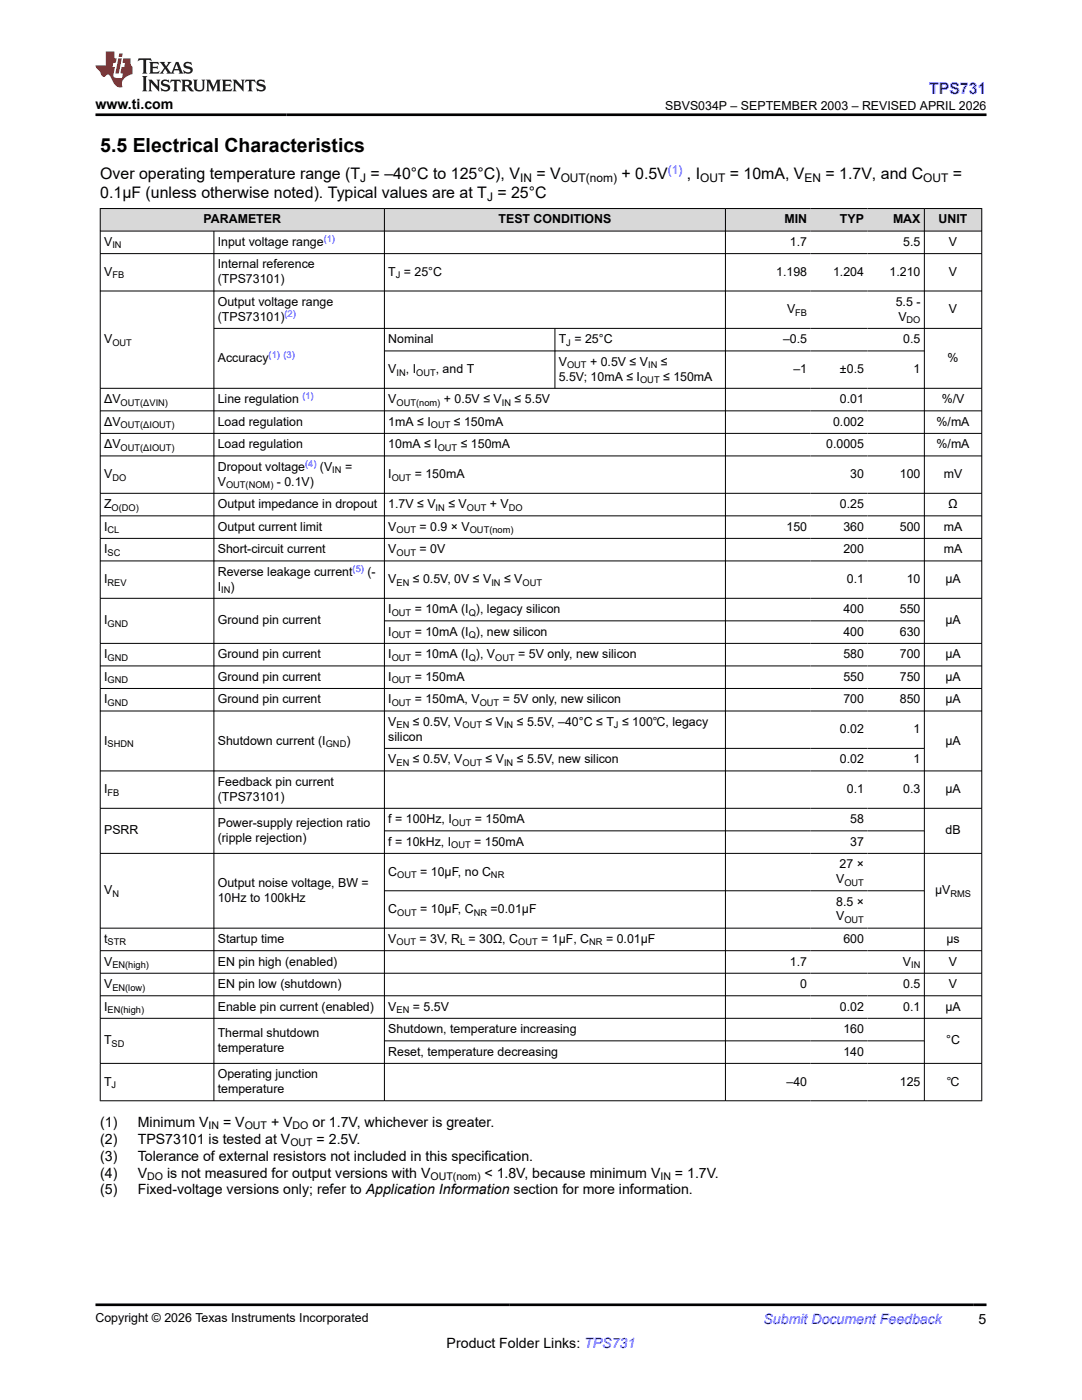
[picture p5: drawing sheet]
<svg xmlns="http://www.w3.org/2000/svg" width="216mm" height="279mm" viewBox="0 0 216 279" stroke-linecap="round" stroke-linejoin="round" font-family="sans-serif">
<defs><g id="words">
<text font-size="3.9" x="20" y="30.3">5.5 Electrical Characteristics</text>
<text font-size="3.2" fill="#00f" x="185.4" y="18.7">TPS731</text>
<g font-size="3.2">
<text x="20" y="35.7">Over operating temperature range (T = –40°C to 125°C), V</text>
<text x="107" y="35.7">= V</text>
<text x="124" y="35.7">+ 0.5V</text>
<text x="137.1" y="35.7">, I</text>
<text x="145.6" y="35.7">= 10mA, V</text>
<text x="164.7" y="35.7">= 1.7V, and C</text>
<text x="190.1" y="35.7">=</text>
<text x="20" y="39.5">0.1μF (unless otherwise noted). Typical values are at T = 25°C</text>
</g>
<g font-size="2.8">
<text x="19" y="21.8">www.ti.com</text>
<text x="20" y="224.8">(1)</text>
<text x="27.5" y="224.8">Minimum V</text>
<text x="44.5" y="224.8">= V</text>
<text x="54.1" y="224.8">+ V</text>
<text x="62.4" y="224.8">or 1.7V, whichever is greater.</text>
<text x="20" y="228.2">(2)</text>
<text x="20" y="231.6">(3)</text>
<text x="27.5" y="228.2">TPS73101 is tested at V</text>
<text x="27.5" y="231.6">Tolerance of external resistors not included in this specification.</text>
<text x="63.2" y="228.2">= 2.5V.</text>
<text x="20" y="238.4">(5)</text>
<text x="20" y="235">(4)</text>
<text x="27.5" y="238.4">Fixed-voltage versions only; refer to Application Information section for more information.</text>
<text x="27.5" y="235">V</text>
<text x="33.3" y="235">is not measured for output versions with V</text>
<text x="96.7" y="235">&lt; 1.8V, because minimum V</text>
<text x="134.7" y="235">= 1.7V.</text>
<text x="89.1" y="269">Product Folder Links: TPS731</text>
<text x="195.3" y="264.2">5</text>
</g>
<text font-size="2.8" fill="#00f" x="152.4" y="264.2">Submit Document Feedback</text>
<g font-size="2.5">
<text x="132.7" y="21.9">SBVS034P – SEPTEMBER 2003 – REVISED APRIL 2026</text>
<text x="40.6" y="44.6">PARAMETER</text>
<text x="99.5" y="44.6">TEST CONDITIONS</text>
<text x="156.5" y="44.6">MIN</text>
<text x="167.6" y="44.6">TYP</text>
<text x="178.2" y="44.6">MAX</text>
<text x="187.3" y="44.6">UNIT</text>
<text x="20.8" y="49.1">V</text>
<text x="43.5" y="49.1">Input voltage range</text>
<text x="43.5" y="53.6">Internal reference</text>
<text x="157.6" y="49.1">1.7</text>
<text x="180.2" y="49.1">5.5</text>
<text x="189.3" y="49.1">V</text>
<text x="20.8" y="55.1">V</text>
<text x="43.5" y="56.5">(TPS73101)</text>
<text x="77.5" y="55.1">T = 25°C</text>
<text x="154.9" y="55.1">1.198</text>
<text x="166.2" y="55.1">1.204</text>
<text x="177.5" y="55.1">1.210</text>
<text x="189.3" y="55.1">V</text>
<text x="43.5" y="61">Output voltage range</text>
<text x="43.5" y="64">(TPS73101)</text>
<text x="157" y="62.5">V</text>
<text x="178.7" y="61">5.5 -</text>
<text x="179.3" y="64">V</text>
<text x="189.3" y="62.5">V</text>
<text x="20.8" y="68.5">V</text>
<text x="77.5" y="68.5">Nominal</text>
<text x="111.5" y="68.5">T = 25°C</text>
<text x="156.3" y="68.5">–0.5</text>
<text x="180.2" y="68.5">0.5</text>
<text x="43.5" y="72.2">Accuracy</text>
<text x="77.5" y="74.5">V</text>
<text x="81" y="74.5">, I</text>
<text x="86.9" y="74.5">, and T</text>
<text x="111.5" y="76">5.5V; 10mA ≤ I</text>
<text x="111.5" y="73">V</text>
<text x="117.7" y="73">+ 0.5V ≤ V</text>
<text x="131.9" y="73">≤</text>
<text x="132.3" y="76">≤ 150mA</text>
<text x="158.3" y="74.5">–1</text>
<text x="167.6" y="74.5">±0.5</text>
<text x="182.3" y="74.5">1</text>
<text x="189.1" y="72.2">%</text>
<text x="20.8" y="80.5">ΔV</text>
<text x="43.5" y="80.5">Line regulation</text>
<text x="77.5" y="80.5">V</text>
<text x="88.6" y="80.5">+ 0.5V ≤ V</text>
<text x="102.7" y="80.5">≤ 5.5V</text>
<text x="167.6" y="80.5">0.01</text>
<text x="187.9" y="80.5">%/V</text>
<text x="20.8" y="85">ΔV</text>
<text x="20.8" y="89.5">ΔV</text>
<text x="43.5" y="85">Load regulation</text>
<text x="43.5" y="89.5">Load regulation</text>
<text x="77.5" y="85">1mA ≤ I</text>
<text x="77.5" y="89.5">10mA ≤ I</text>
<text x="90.6" y="85">≤ 150mA</text>
<text x="91.9" y="89.5">≤ 150mA</text>
<text x="164.8" y="89.5">0.0005</text>
<text x="166.2" y="85">0.002</text>
<text x="186.9" y="85">%/mA</text>
<text x="186.9" y="89.5">%/mA</text>
<text x="20.8" y="95.4">V</text>
<text x="43.5" y="94">Dropout voltage</text>
<text x="63.8" y="94">(V</text>
<text x="68.8" y="94">=</text>
<text x="77.5" y="95.4">I</text>
<text x="82.8" y="95.4">= 150mA</text>
<text x="169.7" y="95.4">30</text>
<text x="179.6" y="95.4">100</text>
<text x="188.3" y="95.4">mV</text>
<text x="20.8" y="101.4">Z</text>
<text x="43.4" y="96.9">V</text>
<text x="43.5" y="101.4">Output impedance in dropout</text>
<text x="55.2" y="96.9">- 0.1V)</text>
<text x="77.5" y="101.4">1.7V ≤ V</text>
<text x="89.5" y="101.4">≤ V</text>
<text x="97.7" y="101.4">+ V</text>
<text x="167.6" y="101.4">0.25</text>
<text x="189.2" y="101.4">Ω</text>
<text x="20.8" y="105.9">I</text>
<text x="43.5" y="105.9">Output current limit</text>
<text x="77.5" y="105.9">V</text>
<text x="83.7" y="105.9">= 0.9 × V</text>
<text x="156.9" y="105.9">150</text>
<text x="168.3" y="105.9">360</text>
<text x="179.6" y="105.9">500</text>
<text x="188.3" y="105.9">mA</text>
<text x="20.8" y="110.4">I</text>
<text x="43.5" y="110.4">Short-circuit current</text>
<text x="77.5" y="110.4">V</text>
<text x="83.7" y="110.4">= 0V</text>
<text x="168.3" y="110.4">200</text>
<text x="188.3" y="110.4">mA</text>
<text x="20.8" y="116.4">I</text>
<text x="43.5" y="114.9">Reverse leakage current</text>
<text x="43.5" y="117.9">I</text>
<text x="46" y="117.9">)</text>
<text x="73.3" y="114.9">(-</text>
<text x="77.5" y="116.4">V</text>
<text x="82.4" y="116.4">≤ 0.5V, 0V ≤ V</text>
<text x="100.6" y="116.4">≤ V</text>
<text x="169" y="116.4">0.1</text>
<text x="180.9" y="116.4">10</text>
<text x="188.6" y="116.4">µA</text>
<text x="20.8" y="124.6">I</text>
<text x="43.5" y="124.6">Ground pin current</text>
<text x="77.5" y="122.4">I</text>
<text x="82.8" y="122.4">= 10mA (I ), legacy silicon</text>
<text x="168.3" y="122.4">400</text>
<text x="179.6" y="122.4">550</text>
<text x="188.6" y="124.6">µA</text>
<text x="20.8" y="131.4">I</text>
<text x="43.5" y="131.4">Ground pin current</text>
<text x="77.5" y="126.9">I</text>
<text x="77.5" y="131.4">I</text>
<text x="82.8" y="126.9">= 10mA (I ), new silicon</text>
<text x="82.8" y="131.4">= 10mA (I ), V</text>
<text x="103.4" y="131.4">= 5V only, new silicon</text>
<text x="168.3" y="126.9">400</text>
<text x="168.3" y="131.4">580</text>
<text x="179.6" y="126.9">630</text>
<text x="179.6" y="131.4">700</text>
<text x="188.6" y="131.4">µA</text>
<text x="20.8" y="135.9">I</text>
<text x="43.5" y="135.9">Ground pin current</text>
<text x="77.5" y="135.9">I</text>
<text x="82.8" y="135.9">= 150mA</text>
<text x="168.3" y="135.9">550</text>
<text x="179.6" y="135.9">750</text>
<text x="188.6" y="135.9">µA</text>
<text x="20.8" y="140.4">I</text>
<text x="43.5" y="140.4">Ground pin current</text>
<text x="77.5" y="140.4">I</text>
<text x="82.8" y="140.4">= 150mA, V</text>
<text x="100.3" y="140.4">= 5V only, new silicon</text>
<text x="168.3" y="140.4">700</text>
<text x="179.6" y="140.4">850</text>
<text x="188.6" y="140.4">µA</text>
<text x="20.8" y="148.6">I</text>
<text x="43.5" y="148.6">Shutdown current (I</text>
<text x="69.1" y="148.6">)</text>
<text x="77.5" y="147.8">silicon</text>
<text x="77.5" y="144.9">V</text>
<text x="82.4" y="144.9">≤ 0.5V, V</text>
<text x="96.9" y="144.9">≤ V</text>
<text x="103.1" y="144.9">≤ 5.5V, –40°C ≤ T ≤ 100℃, legacy</text>
<text x="167.6" y="146.3">0.02</text>
<text x="182.3" y="146.3">1</text>
<text x="188.6" y="148.6">µA</text>
<text x="77.5" y="152.3">V</text>
<text x="82.4" y="152.3">≤ 0.5V, V</text>
<text x="96.9" y="152.3">≤ V</text>
<text x="103.1" y="152.3">≤ 5.5V, new silicon</text>
<text x="167.6" y="152.3">0.02</text>
<text x="182.3" y="152.3">1</text>
<text x="20.8" y="158.3">I</text>
<text x="43.5" y="156.8">Feedback pin current</text>
<text x="43.5" y="159.8">(TPS73101)</text>
<text x="169" y="158.3">0.1</text>
<text x="180.2" y="158.3">0.3</text>
<text x="188.6" y="158.3">µA</text>
<text x="20.8" y="166.5">PSRR</text>
<text x="43.5" y="165">Power-supply rejection ratio</text>
<text x="77.5" y="164.3">f = 100Hz, I</text>
<text x="94.8" y="164.3">= 150mA</text>
<text x="169.7" y="164.3">58</text>
<text x="188.7" y="166.5">dB</text>
<text x="43.5" y="168">(ripple rejection)</text>
<text x="77.5" y="168.8">f = 10kHz, I</text>
<text x="94.6" y="168.8">= 150mA</text>
<text x="167.5" y="173.3">27 ×</text>
<text x="169.7" y="168.8">37</text>
<text x="20.8" y="178.5">V</text>
<text x="43.5" y="177">Output noise voltage, BW =</text>
<text x="43.5" y="180">10Hz to 100kHz</text>
<text x="77.5" y="174.8">C</text>
<text x="83.9" y="174.8">= 10µF, no C</text>
<text x="166.8" y="176.2">V</text>
<text x="186.6" y="178.5">µV</text>
<text x="77.5" y="182.2">C</text>
<text x="83.9" y="182.2">= 10µF, C</text>
<text x="97.9" y="182.2">=0.01µF</text>
<text x="166.8" y="180.7">8.5 ×</text>
<text x="166.8" y="183.7">V</text>
<text x="20.8" y="188.2">t</text>
<text x="43.5" y="188.2">Startup time</text>
<text x="77.5" y="188.2">V</text>
<text x="83.7" y="188.2">= 3V, R = 30Ω, C</text>
<text x="108" y="188.2">= 1μF, C</text>
<text x="120.9" y="188.2">= 0.01μF</text>
<text x="168.3" y="188.2">600</text>
<text x="188.8" y="188.2">µs</text>
<text x="20.8" y="192.7">V</text>
<text x="20.8" y="197.2">V</text>
<text x="43.5" y="192.7">EN pin high (enabled)</text>
<text x="43.5" y="197.2">EN pin low (shutdown)</text>
<text x="157.6" y="192.7">1.7</text>
<text x="159.7" y="197.2">0</text>
<text x="180.2" y="192.7">V</text>
<text x="180.2" y="197.2">0.5</text>
<text x="189.3" y="192.7">V</text>
<text x="189.3" y="197.2">V</text>
<text x="20.8" y="201.7">I</text>
<text x="43.5" y="201.7">Enable pin current (enabled)</text>
<text x="77.5" y="201.7">V</text>
<text x="82.4" y="201.7">= 5.5V</text>
<text x="167.6" y="201.7">0.02</text>
<text x="180.2" y="201.7">0.1</text>
<text x="188.6" y="201.7">µA</text>
<text x="20.8" y="208.4">T</text>
<text x="43.5" y="207">Thermal shutdown</text>
<text x="43.5" y="209.9">temperature</text>
<text x="77.5" y="206.2">Shutdown, temperature increasing</text>
<text x="168.3" y="206.2">160</text>
<text x="188.8" y="208.4">°C</text>
<text x="43.5" y="215.2">Operating junction</text>
<text x="77.5" y="210.7">Reset, temperature decreasing</text>
<text x="168.3" y="210.7">140</text>
<text x="20.8" y="216.7">T</text>
<text x="43.5" y="218.1">temperature</text>
<text x="156.9" y="216.7">–40</text>
<text x="179.6" y="216.7">125</text>
<text x="188.9" y="216.7">℃</text>
<text x="19" y="263.9">Copyright © 2026 Texas Instruments Incorporated</text>
</g>
<text font-size="2.4" fill="#00f" x="133.3" y="34.6">(1)</text>
<g font-size="2.4">
<text x="71.9" y="36.3">J</text>
<text x="97.2" y="40.1">J</text>
<text x="103.8" y="36.3">IN</text>
<text x="111.9" y="36.3">OUT(nom)</text>
<text x="139.7" y="36.3">OUT</text>
<text x="160.5" y="36.3">EN</text>
<text x="184.2" y="36.3">OUT</text>
</g>
<g font-size="2.1">
<text x="41.6" y="225.4">IN</text>
<text x="48.8" y="225.4">OUT</text>
<text x="58.4" y="225.4">DO</text>
<text x="57.9" y="228.8">OUT</text>
<text x="29.4" y="235.6">DO</text>
<text x="85.9" y="235.6">OUT(nom)</text>
<text x="131.8" y="235.6">IN</text>
</g>
<g font-size="1.9">
<text x="22.4" y="49.6">IN</text>
<text x="22.4" y="55.6">FB</text>
<text x="79" y="55.6">J</text>
<text x="158.7" y="63">FB</text>
<text x="180.9" y="64.5">DO</text>
<text x="22.4" y="69">OUT</text>
<text x="113" y="69">J</text>
<text x="79.1" y="75">IN</text>
<text x="83" y="75">OUT</text>
<text x="113.1" y="73.5">OUT</text>
<text x="127.7" y="76.5">OUT</text>
<text x="129.3" y="73.5">IN</text>
<text x="24.1" y="81">OUT(ΔVIN)</text>
<text x="79.1" y="81">OUT(nom)</text>
<text x="100.1" y="81">IN</text>
<text x="24.1" y="85.4">OUT(ΔIOUT)</text>
<text x="24.1" y="89.9">OUT(ΔIOUT)</text>
<text x="86" y="85.4">OUT</text>
<text x="87.3" y="89.9">OUT</text>
<text x="22.4" y="95.9">DO</text>
<text x="66.3" y="94.4">IN</text>
<text x="78.2" y="95.9">OUT</text>
<text x="22.3" y="101.9">O(DO)</text>
<text x="45.1" y="97.4">OUT(NOM)</text>
<text x="86.9" y="101.9">IN</text>
<text x="93.2" y="101.9">OUT</text>
<text x="101.5" y="101.9">DO</text>
<text x="21.5" y="106.4">CL</text>
<text x="79.1" y="106.4">OUT</text>
<text x="93.7" y="106.4">OUT(nom)</text>
<text x="21.5" y="110.9">SC</text>
<text x="79.1" y="110.9">OUT</text>
<text x="21.5" y="116.9">REV</text>
<text x="44.1" y="118.4">IN</text>
<text x="79.1" y="116.9">EN</text>
<text x="98" y="116.9">IN</text>
<text x="104.3" y="116.9">OUT</text>
<text x="21.5" y="125.1">GND</text>
<text x="78.2" y="122.9">OUT</text>
<text x="93.5" y="122.9">Q</text>
<text x="21.5" y="131.9">GND</text>
<text x="78.2" y="127.4">OUT</text>
<text x="78.2" y="131.9">OUT</text>
<text x="93.5" y="127.4">Q</text>
<text x="93.5" y="131.9">Q</text>
<text x="98.8" y="131.9">OUT</text>
<text x="21.5" y="136.4">GND</text>
<text x="78.2" y="136.4">OUT</text>
<text x="21.5" y="140.9">GND</text>
<text x="78.2" y="140.9">OUT</text>
<text x="95.7" y="140.9">OUT</text>
<text x="21.5" y="149.1">SHDN</text>
<text x="65" y="149.1">GND</text>
<text x="79.1" y="145.4">EN</text>
<text x="92.3" y="145.4">OUT</text>
<text x="100.6" y="145.4">IN</text>
<text x="122.5" y="145.4">J</text>
<text x="79.1" y="152.8">EN</text>
<text x="92.3" y="152.8">OUT</text>
<text x="100.6" y="152.8">IN</text>
<text x="21.5" y="158.8">FB</text>
<text x="90.2" y="164.8">OUT</text>
<text x="90" y="169.3">OUT</text>
<text x="22.4" y="179">N</text>
<text x="79.3" y="175.2">OUT</text>
<text x="98" y="175.2">NR</text>
<text x="168.5" y="176.7">OUT</text>
<text x="189.7" y="179">RMS</text>
<text x="79.3" y="182.7">OUT</text>
<text x="94.5" y="182.7">NR</text>
<text x="168.5" y="184.2">OUT</text>
<text x="21.5" y="188.7">STR</text>
<text x="79.1" y="188.7">OUT</text>
<text x="91.8" y="188.7">L</text>
<text x="103.4" y="188.7">OUT</text>
<text x="117.6" y="188.7">NR</text>
<text x="22.4" y="193.2">EN(high)</text>
<text x="22.4" y="197.7">EN(low)</text>
<text x="181.8" y="193.2">IN</text>
<text x="21.5" y="202.2">EN(high)</text>
<text x="79.1" y="202.2">EN</text>
<text x="22.3" y="208.9">SD</text>
<text x="22.3" y="217.2">J</text>
</g>
<g font-size="1.9" fill="#00f">
<text x="64.6" y="48.3">(1)</text>
<text x="56.8" y="63.2">(2)</text>
<text x="53.6" y="71.4">(1) (3)</text>
<text x="60.3" y="79.6">(1)</text>
<text x="60.9" y="93.1">(4)</text>
<text x="70.4" y="114.1">(5)</text>
</g>
</g></defs>
<g fill="#d8d8d8">
<path d="M20 41.6h175.9v4.5h-175.9z" fill-rule="evenodd"/>
<path d="M20.1 41.7h56.5v4.4h-56.5z" fill-rule="evenodd"/>
<path d="M76.8 41.7h67.9v4.4h-67.9z" fill-rule="evenodd"/>
<path d="M144.8 41.7h17v4.4h-17z" fill-rule="evenodd"/>
<path d="M161.8 41.7h11.3v4.4h-11.3z" fill-rule="evenodd"/>
<path d="M173.1 41.7h11.3v4.4h-11.3z" fill-rule="evenodd"/>
<path d="M184.5 41.7h11.3v4.4h-11.3z" fill-rule="evenodd"/>
</g>
<g fill="none" stroke="#000" stroke-width=".2">
<path d="M19.9 41.6h176.1M19.9 46.1h176.1M19.9 50.6h176.1M19.9 58.1h176.1M20 41.6v178.1M42.7 46.1v173.6M76.7 41.6v178.1M144.8 41.6v178.1M184.4 41.6v178.1M195.9 41.6v178.1M19.9 77.5h176.1M42.7 65.5h153.3"/>
<path d="M76.7 70h107.8M110.7 65.5v12.1M19.9 82h176.1M19.9 86.5h176.1M19.9 91h176.1M19.9 98.5h176.1M19.9 102.9h176.1M19.9 107.4h176.1M19.9 111.9h176.1M19.9 119.4h176.1M19.9 128.4h176.1M19.9 132.9h176.1"/>
<path d="M19.9 137.4h176.1M76.7 123.9h107.8M19.9 141.9h176.1M19.9 153.9h176.1M76.7 149.4h107.8M19.9 161.3h176.1M19.9 170.3h176.1M76.7 165.8h107.8M76.7 177.8h107.8M19.9 185.2h176.1M19.9 189.7h176.1M19.9 194.2h176.1"/>
<path d="M19.9 198.7h176.1M19.9 203.2h176.1M19.9 212.2h176.1M19.9 219.7h176.1M76.7 207.7h107.8"/>
</g>
<path d="M27.7 11.6l-.2 .6 .5-.2h.6v.1v2.2l-.2 .4h1l-.2-.4v-2.2v-.1h.5l.5 .2-.1-.6zM29.8 12.4l.2 .3v1.6l-.2 .4h1.9l.1-.6a1.08 1.08 0 0 1-1.3 .2v-.7h.6l.4 .2v-.7l-.4 .2h-.6v-.5l.2-.2a1 1 0 0 1 1 .3l-.1-.5zM31.8 12.4l1 1.1-1 1.2h.9l-.2-.2 .4-.8 .5 .8-.2 .2h1.6l-.2-.2 .1-.5h1l.1 .5-.1 .2h.9l-.2-.4-.8-1.9h-.5l-1 2.1-.8-1.1 .9-1h-.8l.2 .2-.5 .6-.3-.6 .1-.2zM35.2 12.8l.4 1h-.8zM36.8 12.5a.65 .65 0 0 0-.2 .7 .65 .65 0 0 0 .6 .5l.7 .1 .1 .3a.79 .79 0 0 1-.7 .4 .79 .79 0 0 1-.7-.5l.1 .7 .2-.1a.93 .93 0 0 0 1.1 0 .93 .93 0 0 0 .4-.9 1.46 1.46 0 0 0-1.2-.6l-.1-.3a1.09 1.09 0 0 1 1.2 .2l-.2-.6-.1 .1-.6-.2zM28.4 15.2l.2 .4v2.2l-.2 .4h1l-.2-.4v-2.2l.2-.4zM29.6 15.9l.2 .4v1.5l-.2 .4h.8l-.3-.4v-1.3l1.7 1.8v-2l.2-.4h-.8l.2 .2 .1 1.1-1.2-1.3zM32.3 16a.65 .65 0 0 0-.2 .8 .65 .65 0 0 0 .7 .4l.6 .2 .1 .2a.79 .79 0 0 1-.7 .4 .79 .79 0 0 1-.7-.5l.1 .7 .2-.1a.93 .93 0 0 0 1.1 .1 .93 .93 0 0 0 .4-1 1.46 1.46 0 0 0-1.2-.5l-.1-.4a1.09 1.09 0 0 1 1.2 .2l-.2-.6-.1 .1-.6-.1zM34.1 15.9l-.1 .6a.63 .63 0 0 1 .7-.3l.1 1.6-.3 .4h1l-.2-.4v-1.6a.66 .66 0 0 1 .8 .3l-.1-.6zM36.2 15.9l.2 .4v1.5l-.2 .4h.9l-.2-.2v-.7h.5l.1 .2a.79 .79 0 0 0 1.2 .6l-1-.9a.61 .61 0 0 0 .6-.6 .61 .61 0 0 0-.5-.7zM36.9 16.2h.2a.47 .47 0 0 1 .5 .1 .47 .47 0 0 1 .1 .5l-.2 .1-.6 .1zM38.5 15.9l.2 .2a2.27 2.27 0 0 0 .4 2 1.04 1.04 0 0 0 1.7-.7v-1.3l.2-.2h-.8l.2 .4v1.1a.6 .6 0 0 1-.6 .6 .6 .6 0 0 1-.6-.6v-1.1l.3-.4zM41.1 15.9l.2 .4v1.5l-.2 .4h.7l-.2-.4v-1.4l.9 1.9 .8-1.9v1.4l-.2 .4h1l-.3-.4v-1.5l.3-.4h-.8l-.7 1.5-.7-1.5zM44.3 15.9l.2 .4v1.5l-.2 .4h1.9l.1-.6a1.09 1.09 0 0 1-1.3 .2v-.7h.6l.4 .2v-.6l-.4 .2h-.6v-.6l.2-.1a1.01 1.01 0 0 1 1 .3l-.1-.6zM46.4 15.9l.3 .4v1.5l-.3 .4h.8l-.2-.4v-1.3l1.6 1.8v-2l.2-.4h-.7l.2 .2v1.1l-1.2-1.3zM49 15.9l-.1 .6a.63 .63 0 0 1 .8-.3v1.6l-.3 .4h1l-.2-.4v-1.6a.66 .66 0 0 1 .8 .3l-.1-.6zM51.4 16a.65 .65 0 0 0-.2 .8 .65 .65 0 0 0 .6 .4l.6 .2 .2 .2a.79 .79 0 0 1-.8 .4 .79 .79 0 0 1-.6-.5l.1 .7 .2-.1a.93 .93 0 0 0 1 .1 .93 .93 0 0 0 .5-1 1.46 1.46 0 0 0-1.3-.5l-.1-.4a1.09 1.09 0 0 1 1.3 .2l-.2-.6-.2 .1-.5-.1z" fill="#231f20"/>
<path d="M21.1 10.3v2.7h-2.1l.1 .4 .9 1a.95 .95 0 0 0 .9 .9 .59 .59 0 0 1 .6-.4 .59 .59 0 0 1 .5 .3l.4 .8a1.59 1.59 0 0 0 2.1 1.4 1.61 1.61 0 0 1 1-2.3l1-.3-.1-1.5a1.59 1.59 0 0 1-.4-1.7h-1.4l-.2 .9h.5l-.1 .9h-.5l-.2 .9v.3l.4 .1-.2 .9h-.6a.73 .73 0 0 1-1.1-.7l.3-1.5h-.5l.2-.9h.5l.2-.9h-.5v-1.3zM23.6 11.6l-.6 3.1h.7l.6-3.1zM23.8 10.7l-.1 .6h.7l.1-.6z" fill="#ed1c24"/>
<path d="M19 22.9h177.8M19 260.4h177.8" fill="none" stroke="#000" stroke-width=".53"/>
<use href="#words"/>
</svg>
